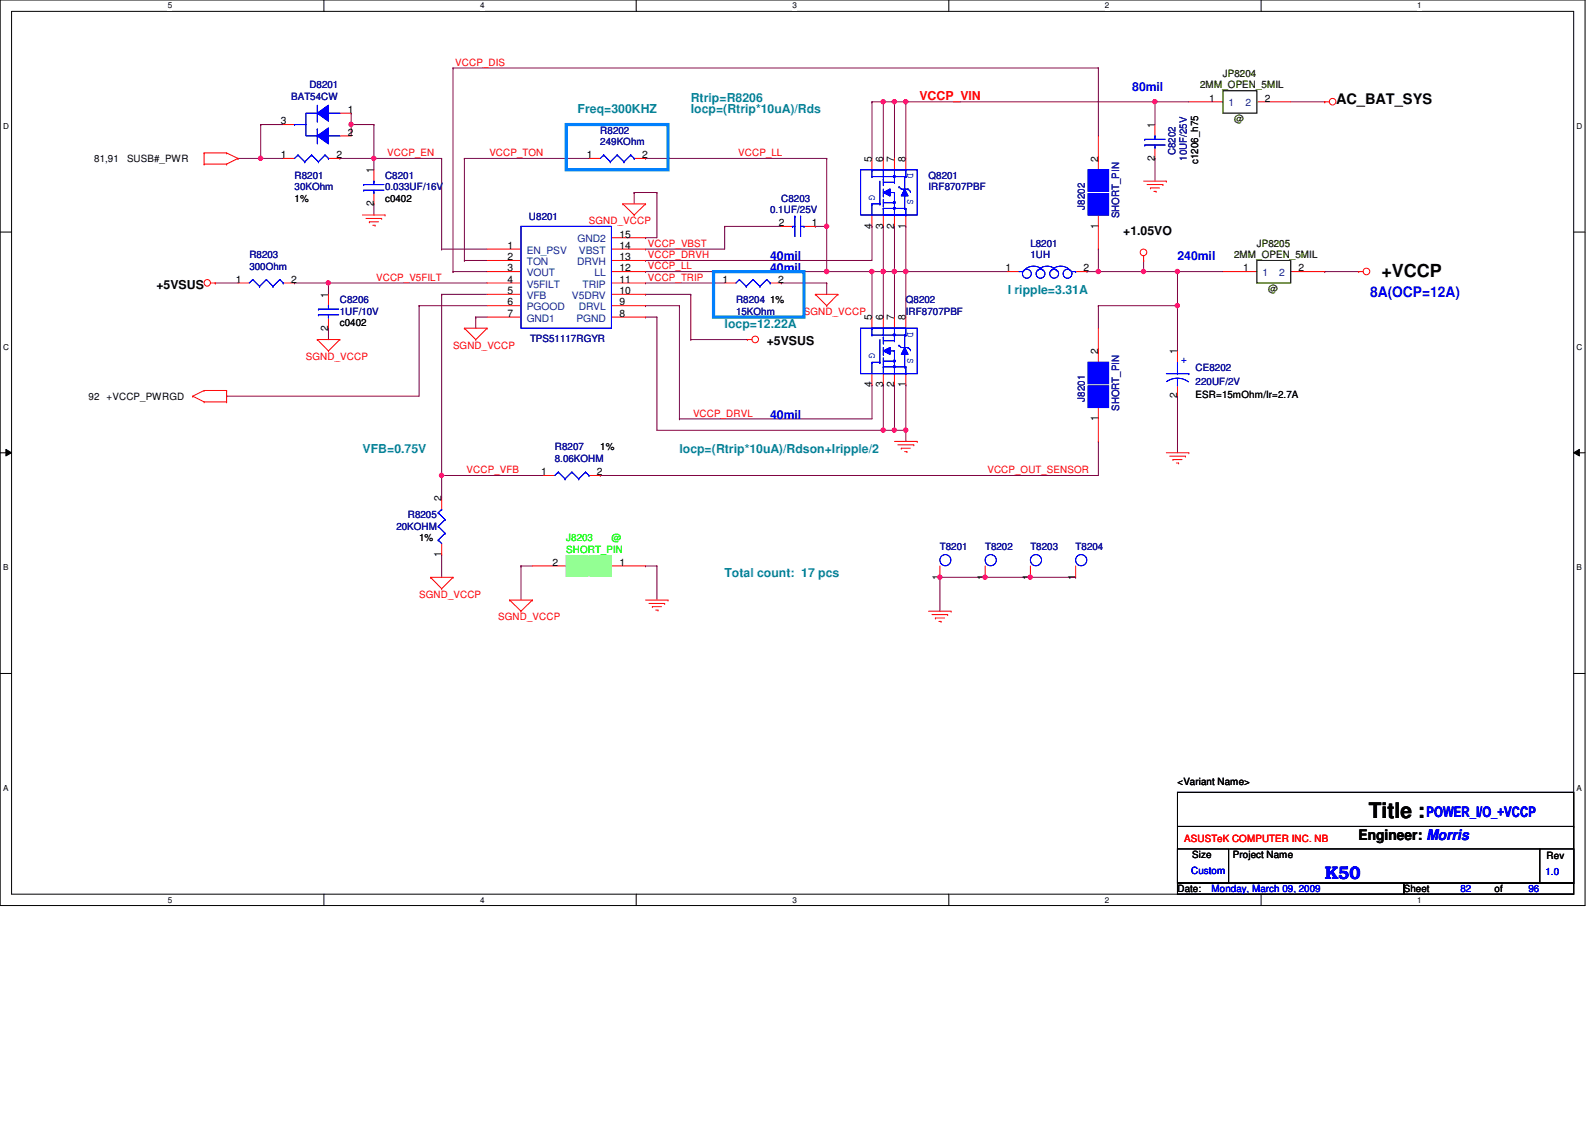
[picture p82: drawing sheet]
<svg xmlns="http://www.w3.org/2000/svg" width="297mm" height="210mm" viewBox="0 0 297 210" stroke-linecap="round" stroke-linejoin="round" font-family="sans-serif">
<defs><g id="words">
<text font-size="4" x="254.9" y="152.3">Title :</text>
<text font-size="3.3" x="257.3" y="51.6">+VCCP</text>
<text font-size="3.3" fill="#00f" x="246.7" y="163.8">K50</text>
<g font-size="2.7">
<text x="248.8" y="19.4">AC_BAT_SYS</text>
<text x="253" y="156.5">Engineer: Morris</text>
</g>
<g font-size="2.7" fill="#00f">
<text x="255.1" y="55.2">8A(OCP=12A)</text>
<text x="265.7" y="152.2">POWER_I/O_+VCCP</text>
</g>
<g font-size="2.3" fill="#00f">
<text x="210.9" y="16.9">80mil</text>
<text x="143.4" y="50.6">40mil</text>
<text x="143.4" y="48.5">40mil</text>
<text x="219.3" y="48.5">240mil</text>
<text x="143.4" y="78">40mil</text>
</g>
<g font-size="2.3" fill="#0080c0">
<text x="107.6" y="21.1">Freq=300KHZ</text>
<text x="128.6" y="19">Rtrip=R8206</text>
<text x="128.6" y="21.1">Iocp=(Rtrip*10uA)/Rds</text>
<text x="187.7" y="54.8">I ripple=3.31A</text>
<text x="135" y="61.2">Iocp=12.22A</text>
<text x="67.5" y="84.3">VFB=0.75V</text>
<text x="126.5" y="84.3">Iocp=(Rtrip*10uA)/Rdson+Iripple/2</text>
<text x="135" y="107.5">Total count: 17 pcs</text>
</g>
<text font-size="2.3" fill="#f00" x="171.2" y="18.5">VCCP_VIN</text>
<g font-size="2.3">
<text x="209.2" y="43.9">+1.05VO</text>
<text x="29.1" y="53.8">+5VSUS</text>
<text x="142.8" y="64.3">+5VSUS</text>
</g>
<g font-size="1.9" fill="#000080">
<text x="57.6" y="16.5">D8201</text>
<text x="54.2" y="18.6">BAT54CW</text>
<text x="111.8" y="24.9">R8202</text>
<text x="111.8" y="27">249KOhm</text>
<text x="218.9" y="28.9" transform="rotate(-90 218.9 28.9)">C8202</text>
<text x="221" y="29.9" transform="rotate(-90 221 29.9)">10UF/25V</text>
<text x="54.9" y="33.3">R8201</text>
<text x="54.9" y="35.4">30KOhm</text>
<text x="71.7" y="33.3">C8201</text>
<text x="71.7" y="35.4">0.033UF/16V</text>
<text x="172.9" y="33.3">Q8201</text>
<text x="172.9" y="35.4">IRF8707PBF</text>
<text x="98.5" y="40.9">U8201</text>
<text x="143.4" y="39.7">0.1UF/25V</text>
<text x="145.5" y="37.5">C8203</text>
<text x="202.1" y="39" transform="rotate(-90 202.1 39)">J8202</text>
<text x="208.4" y="40.7" transform="rotate(-90 208.4 40.7)">SHORT_PIN</text>
<text x="191.9" y="46">L8201</text>
<text x="46.4" y="48.1">R8203</text>
<text x="46.4" y="50.2">300Ohm</text>
<text x="191.9" y="48.1">1UH</text>
<text x="63.3" y="56.5">C8206</text>
<text x="63.3" y="58.6">1UF/10V</text>
<text x="137.1" y="56.5">R8204</text>
<text x="137.1" y="58.6">15KOhm</text>
<text x="168.7" y="56.5">Q8202</text>
<text x="168.7" y="58.6">IRF8707PBF</text>
<text x="98.7" y="63.7">TPS51117RGYR</text>
<text x="222.7" y="69.2">CE8202</text>
<text x="222.7" y="71.7">220UF/2V</text>
<text x="202.1" y="74.8" transform="rotate(-90 202.1 74.8)">J8201</text>
<text x="208.4" y="76.5" transform="rotate(-90 208.4 76.5)">SHORT_PIN</text>
<text x="103.3" y="83.9">R8207</text>
<text x="103.3" y="86">8.06KOHM</text>
<text x="73.8" y="98.7">20KOHM</text>
<text x="75.9" y="96.6">R8205</text>
<text x="175" y="102.5">T8201</text>
<text x="183.5" y="102.5">T8202</text>
<text x="191.9" y="102.5">T8203</text>
<text x="200.3" y="102.5">T8204</text>
</g>
<g font-size="1.9" fill="#f00">
<text x="84.8" y="12.2">VCCP_DIS</text>
<text x="72.1" y="29.1">VCCP_EN</text>
<text x="91.1" y="29.1">VCCP_TON</text>
<text x="137.5" y="29.1">VCCP_LL</text>
<text x="109.7" y="41.7">SGND_VCCP</text>
<text x="120.6" y="46">VCCP_VBST</text>
<text x="70.1" y="52.3">VCCP_V5FILT</text>
<text x="120.6" y="50.2">VCCP_LL</text>
<text x="120.6" y="48.1">VCCP_DRVH</text>
<text x="120.6" y="52.3">VCCP_TRIP</text>
<text x="149.7" y="58.6">SGND_VCCP</text>
<text x="84.4" y="64.9">SGND_VCCP</text>
<text x="57" y="67.1">SGND_VCCP</text>
<text x="129.1" y="77.6">VCCP_DRVL</text>
<text x="86.9" y="88.1">VCCP_VFB</text>
<text x="183.9" y="88.1">VCCP_OUT_SENSOR</text>
<text x="78.1" y="111.3">SGND_VCCP</text>
<text x="92.8" y="115.5">SGND_VCCP</text>
<text x="220.6" y="156.8">ASUSTeK COMPUTER INC. NB</text>
</g>
<g font-size="1.9" fill="#008000">
<text x="223.5" y="16.5">2MM_OPEN_5MIL</text>
<text x="227.7" y="14.4">JP8204</text>
<text x="229.8" y="22.8">@</text>
<text x="234.1" y="46">JP8205</text>
<text x="229.8" y="48.1">2MM_OPEN_5MIL</text>
<text x="236.2" y="54.4">@</text>
</g>
<g font-size="1.9">
<text x="52.3" y="23.2">3</text>
<text x="64.8" y="21">1</text>
<text x="215" y="23.8" transform="rotate(-90 215 23.8)">1</text>
<text x="225.2" y="18.9">1</text>
<text x="235.5" y="18.9">2</text>
<text x="52.3" y="29.5">1</text>
<text x="62.6" y="29.5">2</text>
<text x="64.8" y="25.3">2</text>
<text x="109.3" y="29.5">1</text>
<text x="119.6" y="29.5">2</text>
<text x="215" y="30" transform="rotate(-90 215 30)">2</text>
<text x="17.6" y="30.2">81,91</text>
<text x="23.7" y="30.2">SUSB#_PWR</text>
<text x="69.6" y="32.3" transform="rotate(-90 69.6 32.3)">1</text>
<text x="162.3" y="30.1" transform="rotate(-90 162.3 30.1)">5</text>
<text x="164.5" y="30.1" transform="rotate(-90 164.5 30.1)">6</text>
<text x="166.5" y="30.1" transform="rotate(-90 166.5 30.1)">7</text>
<text x="168.7" y="30.1" transform="rotate(-90 168.7 30.1)">8</text>
<text x="204.5" y="30.1" transform="rotate(-90 204.5 30.1)">2</text>
<text x="223.1" y="30.6" transform="rotate(-90 223.1 30.6)">c1206_h75</text>
<text x="54.9" y="37.5">1%</text>
<text x="69.6" y="38.4" transform="rotate(-90 69.6 38.4)">2</text>
<text x="71.7" y="37.5">c0402</text>
<text x="94.5" y="46.4">1</text>
<text x="115.4" y="46.4">14</text>
<text x="115.4" y="44.2">15</text>
<text x="145.1" y="42.1">2</text>
<text x="151.2" y="42.1">1</text>
<text x="162.3" y="42.6" transform="rotate(-90 162.3 42.6)">4</text>
<text x="164.5" y="42.6" transform="rotate(-90 164.5 42.6)">3</text>
<text x="166.5" y="42.6" transform="rotate(-90 166.5 42.6)">2</text>
<text x="168.7" y="42.6" transform="rotate(-90 168.7 42.6)">1</text>
<text x="204.5" y="42.6" transform="rotate(-90 204.5 42.6)">1</text>
<text x="43.9" y="52.7">1</text>
<text x="54.2" y="52.7">2</text>
<text x="94.5" y="48.5">2</text>
<text x="94.5" y="50.5">3</text>
<text x="94.5" y="52.7">4</text>
<text x="115.4" y="52.7">11</text>
<text x="115.4" y="50.5">12</text>
<text x="115.4" y="48.5">13</text>
<text x="134.5" y="52.7">1</text>
<text x="144.9" y="52.7">2</text>
<text x="187.2" y="50.5">1</text>
<text x="201.8" y="50.5">2</text>
<text x="231.5" y="50.5">1</text>
<text x="241.8" y="50.5">2</text>
<text x="61.1" y="55.5" transform="rotate(-90 61.1 55.5)">1</text>
<text x="94.5" y="54.8">5</text>
<text x="94.5" y="56.9">6</text>
<text x="94.5" y="59">7</text>
<text x="115.4" y="59">8</text>
<text x="115.4" y="56.9">9</text>
<text x="115.4" y="54.8">10</text>
<text x="143.4" y="56.5">1%</text>
<text x="162.3" y="59.6" transform="rotate(-90 162.3 59.6)">5</text>
<text x="164.5" y="59.6" transform="rotate(-90 164.5 59.6)">6</text>
<text x="166.5" y="59.6" transform="rotate(-90 166.5 59.6)">7</text>
<text x="168.7" y="59.6" transform="rotate(-90 168.7 59.6)">8</text>
<text x="61.1" y="61.6" transform="rotate(-90 61.1 61.6)">2</text>
<text x="63.3" y="60.7">c0402</text>
<text x="204.5" y="66" transform="rotate(-90 204.5 66)">2</text>
<text x="219.2" y="66" transform="rotate(-90 219.2 66)">1</text>
<text x="16.5" y="74.4">92</text>
<text x="19.9" y="74.4">+VCCP_PWRGD</text>
<text x="162.3" y="72.1" transform="rotate(-90 162.3 72.1)">4</text>
<text x="164.5" y="72.1" transform="rotate(-90 164.5 72.1)">3</text>
<text x="166.5" y="72.1" transform="rotate(-90 166.5 72.1)">2</text>
<text x="168.7" y="72.1" transform="rotate(-90 168.7 72.1)">1</text>
<text x="219.2" y="74.2" transform="rotate(-90 219.2 74.2)">2</text>
<text x="222.7" y="74.2">ESR=15mOhm/Ir=2.7A</text>
<text x="111.8" y="83.9">1%</text>
<text x="204.5" y="78.4" transform="rotate(-90 204.5 78.4)">1</text>
<text x="100.8" y="88.5">1</text>
<text x="111.2" y="88.5">2</text>
<text x="82.2" y="93.4" transform="rotate(-90 82.2 93.4)">2</text>
<text x="78.1" y="100.8">1%</text>
<text x="82.2" y="103.8" transform="rotate(-90 82.2 103.8)">1</text>
<text x="102.9" y="105.4">2</text>
<text x="115.4" y="105.4">1</text>
<text x="175" y="107.9" transform="rotate(-90 175 107.9)">1</text>
<text x="183.4" y="107.9" transform="rotate(-90 183.4 107.9)">1</text>
<text x="191.9" y="107.9" transform="rotate(-90 191.9 107.9)">1</text>
<text x="200.3" y="107.9" transform="rotate(-90 200.3 107.9)">1</text>
<text x="219.3" y="146.1">&lt;Variant Name&gt;</text>
<text x="222" y="159.8">Size</text>
<text x="229.6" y="159.8">Project Name</text>
<text x="288" y="160">Rev</text>
<text x="219.3" y="166.2">Date:</text>
<text x="261.4" y="166.2">Sheet</text>
<text x="278.3" y="166.2">of</text>
</g>
<g font-size="1.9" fill="#004080">
<text x="228.8" y="19.8">1</text>
<text x="231.9" y="19.8">2</text>
<text x="98.1" y="47.2">EN_PSV</text>
<text x="107.6" y="45.1">GND2</text>
<text x="107.8" y="47.2">VBST</text>
<text x="98.1" y="49.4">TON</text>
<text x="98.1" y="51.4">VOUT</text>
<text x="98.1" y="53.6">V5FILT</text>
<text x="107.5" y="49.4">DRVH</text>
<text x="108.5" y="53.6">TRIP</text>
<text x="110.7" y="51.4">LL</text>
<text x="235.1" y="51.4">1</text>
<text x="238.2" y="51.4">2</text>
<text x="98.1" y="55.7">VFB</text>
<text x="98.1" y="57.8">PGOOD</text>
<text x="98.1" y="59.9">GND1</text>
<text x="106.5" y="55.7">V5DRV</text>
<text x="107.4" y="59.9">PGND</text>
<text x="107.8" y="57.8">DRVL</text>
</g>
<g font-size="1.9" fill="#00f">
<text x="169" y="32.3" transform="rotate(90 169 32.3)">D</text>
<text x="161.8" y="36.3" transform="rotate(90 161.8 36.3)">G</text>
<text x="169" y="37.1" transform="rotate(90 169 37.1)">S</text>
<text x="161.8" y="65.8" transform="rotate(90 161.8 65.8)">G</text>
<text x="169" y="61.8" transform="rotate(90 169 61.8)">D</text>
<text x="169" y="66.6" transform="rotate(90 169 66.6)">S</text>
<text x="219.9" y="67.5">+</text>
<text x="221.8" y="162.8">Custom</text>
<text x="225.6" y="166.2">Monday, March 09, 2009</text>
<text x="272" y="166.2">82</text>
<text x="284.6" y="166.2">96</text>
<text x="287.8" y="163">1.0</text>
</g>
<g font-size="1.9" fill="#0f0">
<text x="105.4" y="100.8">J8203</text>
<text x="113.9" y="100.8">@</text>
<text x="105.4" y="102.9">SHORT_PIN</text>
</g>
<g font-size="1.5">
<text x="31.2" y="1.6">5</text>
<text x="89.4" y="1.6">4</text>
<text x="147.6" y="1.6">3</text>
<text x="205.8" y="1.6">2</text>
<text x="263.9" y="1.6">1</text>
<text x=".6" y="24">D</text>
<text x="293.6" y="24">D</text>
<text x=".6" y="65.1">C</text>
<text x="293.6" y="65.1">C</text>
<text x=".6" y="106.2">B</text>
<text x="293.6" y="106.2">B</text>
<text x=".6" y="147.3">A</text>
<text x="293.6" y="147.3">A</text>
<text x="31.2" y="168.1">5</text>
<text x="89.4" y="168.1">4</text>
<text x="147.6" y="168.1">3</text>
<text x="205.8" y="168.1">2</text>
<text x="263.9" y="168.1">1</text>
</g>
</g></defs>
<path d="M0 0h295.2v168.7h-295.2zM2.2 2.1h290.9v164.4h-290.9z" fill="none" stroke="#000" stroke-width=".19"/>
<g fill="#fff">
<path d="M31.2 .2h.8v1.7h-.8z"/>
<path d="M31.2 166.8h.8v1.6h-.8z"/>
</g>
<path d="M60.3 0v2.1M60.3 166.5v2.2" fill="none" stroke="#000" stroke-width=".19"/>
<g fill="#fff">
<path d="M89.4 .2h.8v1.7h-.8z"/>
<path d="M89.4 166.8h.8v1.6h-.8z"/>
</g>
<path d="M118.5 0v2.1M118.5 166.5v2.2" fill="none" stroke="#000" stroke-width=".19"/>
<g fill="#fff">
<path d="M147.6 .2h.8v1.7h-.8z"/>
<path d="M147.6 166.8h.8v1.6h-.8z"/>
</g>
<path d="M176.7 0v2.1M176.7 166.5v2.2" fill="none" stroke="#000" stroke-width=".19"/>
<g fill="#fff">
<path d="M205.8 .2h.8v1.7h-.8z"/>
<path d="M205.8 166.8h.8v1.6h-.8z"/>
</g>
<path d="M234.9 0v2.1M234.9 166.5v2.2" fill="none" stroke="#000" stroke-width=".19"/>
<g fill="#fff">
<path d="M263.9 .2h.8v1.7h-.8z"/>
<path d="M263.9 166.8h.8v1.6h-.8z"/>
<path d="M.6 22.6h1v1.7h-1z"/>
<path d="M293.6 22.6h1.1v1.7h-1.1z"/>
<path d="M.6 63.8h1v1.6h-1z"/>
<path d="M293.6 63.8h1.1v1.6h-1.1z"/>
</g>
<path d="M0 43.2h2.2M293.1 43.2h2.1" fill="none" stroke="#000" stroke-width=".19"/>
<g fill="#fff">
<path d="M.6 104.9h1v1.7h-1z"/>
<path d="M293.6 104.9h1v1.7h-1z"/>
</g>
<path d="M0 84.3h2.2M1.1 83.7l1.1 .6-1.1 .6zM293.1 84.3l1-.6v1.2zM293.1 84.3h2.1" fill="none" stroke="#000" stroke-width=".19"/>
<path d="M1.1 83.7l1.1 .6-1.1 .6zM293.1 84.3l1-.6v1.2z" fill="#000"/>
<g fill="#fff">
<path d="M.6 146h1v1.7h-1z"/>
<path d="M293.6 146h1v1.7h-1z"/>
</g>
<path d="M0 125.4h2.2M293.1 125.4h2.1" fill="none" stroke="#000" stroke-width=".19"/>
<g fill="none" stroke="#800040" stroke-width=".19">
<path d="M40.1 52.7h.1M40.1 52.7h4.2M120.2 54.8h.1M120.2 46.4h.1M120.2 50.6h.1M120.2 54.8h8.4M120.2 46.4h14.8M128.6 54.8h.1M128.6 54.8v8.4M135 42.2h.1M135 42.2h10.5M145.5 52.7h.1"/>
<path d="M145.5 52.7h8.5M151.8 42.2h.1M151.8 42.2h2.2M154 52.7h.1M154 42.2h.1M154 42.2v8.4h-33.8M154 52.7v2.1"/>
</g>
<circle cx="153.9" cy="50.6" r=".4" fill="#f0f"/>
<circle cx="153.9" cy="50.6" r=".4" fill="none" stroke="#f0f" stroke-width=".19"/>
<path d="M219.3 50.6h.1M219.3 50.6h8.4" fill="none" stroke="#800040" stroke-width=".19"/>
<circle cx="219.3" cy="50.6" r=".4" fill="#f0f"/>
<circle cx="219.3" cy="50.6" r=".4" fill="none" stroke="#f0f" stroke-width=".19"/>
<path d="M48.6 29.5h.1M48.6 23.2h.1M48.6 29.5h4.1M48.6 23.2v6.3M63.3 29.5h.1M63.3 29.5h6.3M69.6 38h.1M69.6 38v2M88.6 59.1h.1M88.6 59.1h2.1" fill="none" stroke="#800040" stroke-width=".19"/>
<circle cx="48.5" cy="29.5" r=".4" fill="#f0f"/>
<circle cx="48.5" cy="29.5" r=".4" fill="none" stroke="#f0f" stroke-width=".19"/>
<path d="M44.3 29.5h.1M44.3 29.5h4.3M69.6 29.5h.1M69.6 29.5v2.1" fill="none" stroke="#800040" stroke-width=".19"/>
<circle cx="69.6" cy="29.5" r=".4" fill="#f0f"/>
<circle cx="69.6" cy="29.5" r=".4" fill="none" stroke="#f0f" stroke-width=".19"/>
<path d="M48.6 23.2h.1M48.6 23.2h4.1M69.6 29.5h.1M69.6 29.5h12.6M82.2 29.5h.1M82.2 29.5v16.9M154 29.5h.1M154 29.5v12.7M82.2 46.4h.1M82.2 46.4h8.5" fill="none" stroke="#800040" stroke-width=".19"/>
<circle cx="153.9" cy="42.1" r=".4" fill="#f0f"/>
<circle cx="153.9" cy="42.1" r=".4" fill="none" stroke="#f0f" stroke-width=".19"/>
<path d="M118.1 35.9h.1M118.1 35.9v2.1M118.1 35.9h4.2M164.5 42.2h.1M164.5 42.2v8.4" fill="none" stroke="#800040" stroke-width=".19"/>
<circle cx="164.5" cy="50.6" r=".4" fill="#f0f"/>
<circle cx="164.5" cy="50.6" r=".4" fill="none" stroke="#f0f" stroke-width=".19"/>
<path d="M204.6 50.6h.1M213 48.5h.1M213 48.5v2.1h-8.4" fill="none" stroke="#800040" stroke-width=".19"/>
<circle cx="204.5" cy="50.6" r=".4" fill="#f0f"/>
<circle cx="204.5" cy="50.6" r=".4" fill="none" stroke="#f0f" stroke-width=".19"/>
<path d="M120.2 48.5h.1M120.2 48.5h42.2M166.6 42.2h.1M166.6 42.2v8.4M246.7 50.6h.1M246.7 50.6h6.3M111.8 88.6h.1M111.8 88.6h92.8" fill="none" stroke="#800040" stroke-width=".19"/>
<circle cx="166.6" cy="50.6" r=".4" fill="#f0f"/>
<circle cx="166.6" cy="50.6" r=".4" fill="none" stroke="#f0f" stroke-width=".19"/>
<path d="M168.7 42.2h.1M168.7 42.2v8.4" fill="none" stroke="#800040" stroke-width=".19"/>
<circle cx="168.7" cy="50.6" r=".4" fill="#f0f"/>
<circle cx="168.7" cy="50.6" r=".4" fill="none" stroke="#f0f" stroke-width=".19"/>
<path d="M219.3 56.9h.1M219.3 56.9v8.5" fill="none" stroke="#800040" stroke-width=".19"/>
<circle cx="219.3" cy="56.9" r=".4" fill="#f0f"/>
<circle cx="219.3" cy="56.9" r=".4" fill="none" stroke="#f0f" stroke-width=".19"/>
<path d="M215.1 19h.1M215.1 19v4.2M122.3 35.9h.1M122.3 35.9v8.4M219.3 73.8h.1M219.3 73.8v10.5M168.7 80.1h.1M168.7 80.1v2.1" fill="none" stroke="#800040" stroke-width=".19"/>
<circle cx="215.1" cy="18.9" r=".4" fill="#f0f"/>
<circle cx="215.1" cy="18.9" r=".4" fill="none" stroke="#f0f" stroke-width=".19"/>
<g fill="none" stroke="#800040" stroke-width=".19">
<path d="M168.7 19h.1M168.7 19h46.4M69.6 23.2h.1M69.6 23.2v6.3M86.5 29.5h.1M86.5 29.5v19M86.5 29.5h23.2M120.2 29.5h.1M120.2 29.5h33.8M82.2 54.8h.1M82.2 54.8h8.5M82.2 54.8v33.8"/>
<path d="M84.4 50.6h.1M84.4 50.6h6.3M86.5 48.5h.1M86.5 48.5h4.2M120.2 44.3h.1M120.2 59.1h.1M120.2 52.7h.1M120.2 44.3h2.1M120.2 59.1h2.1M120.2 52.7h14.8M135 42.2h.1M135 42.2v4.2"/>
<path d="M128.6 63.2h.1M128.6 63.2h10.6M82.2 88.6h.1M82.2 88.6h19.1"/>
</g>
<circle cx="82.2" cy="88.5" r=".4" fill="#f0f"/>
<circle cx="82.2" cy="88.5" r=".4" fill="none" stroke="#f0f" stroke-width=".19"/>
<g fill="none" stroke="#800040" stroke-width=".19">
<path d="M61.2 52.7h.1M61.2 52.7h29.5M88.6 59.1h.1M88.6 59.1v2M120.2 56.9h.1M120.2 56.9h6.3M122.3 59.1h.1M122.3 59.1v21M126.5 56.9h.1M126.5 56.9v21.1M204.6 56.9h.1M204.6 56.9v4.2"/>
<path d="M204.6 82.2h.1M204.6 82.2v6.4"/>
</g>
<circle cx="61.1" cy="52.7" r=".4" fill="#f0f"/>
<circle cx="61.1" cy="52.7" r=".4" fill="none" stroke="#f0f" stroke-width=".19"/>
<g fill="none" stroke="#800040" stroke-width=".19">
<path d="M215.1 29.5h.1M215.1 29.5v4.2M54.9 52.7h.1M54.9 52.7h6.3M61.2 52.7h.1M61.2 52.7v2.1M78.1 56.9h.1M78.1 56.9h12.6M78.1 56.9v16.9h-35.9M168.7 50.6h.1M168.7 50.6v8.5M42.2 73.8h.1"/>
<path d="M61.2 61.1h.1M61.2 61.1v2.1M82.2 88.6h.1M82.2 88.6v4.2M82.2 103.3h.1M82.2 103.3v4.2"/>
</g>
<circle cx="168.7" cy="50.6" r=".4" fill="#f0f"/>
<circle cx="168.7" cy="50.6" r=".4" fill="none" stroke="#f0f" stroke-width=".19"/>
<path d="M126.5 78h.1M126.5 78h35.9M164.5 71.7h.1M164.5 71.7v8.4M166.6 71.7h.1M166.6 71.7v8.4M168.7 71.7h.1M168.7 71.7v8.4h-2.1M166.6 80.1h.1" fill="none" stroke="#800040" stroke-width=".19"/>
<circle cx="168.7" cy="80.1" r=".4" fill="#f0f"/>
<circle cx="168.7" cy="80.1" r=".4" fill="none" stroke="#f0f" stroke-width=".19"/>
<circle cx="166.6" cy="80.1" r=".4" fill="#f0f"/>
<circle cx="166.6" cy="80.1" r=".4" fill="none" stroke="#f0f" stroke-width=".19"/>
<path d="M162.4 50.6h.1M162.4 50.6h2.1" fill="none" stroke="#800040" stroke-width=".19"/>
<circle cx="162.4" cy="50.6" r=".4" fill="#f0f"/>
<circle cx="162.4" cy="50.6" r=".4" fill="none" stroke="#f0f" stroke-width=".19"/>
<path d="M166.6 19h.1M166.6 19v10.5M97 105.4h.1M97 105.4h2.1M97 105.4v6.4M120.2 105.4h.1M120.2 105.4h2.1M122.3 105.4h.1M122.3 105.4v6.4" fill="none" stroke="#800040" stroke-width=".19"/>
<circle cx="166.6" cy="18.9" r=".4" fill="#f0f"/>
<circle cx="166.6" cy="18.9" r=".4" fill="none" stroke="#f0f" stroke-width=".19"/>
<g fill="none" stroke="#800040" stroke-width=".19">
<path d="M84.4 12.7h.1M84.4 12.7h120.2M84.4 12.7v37.9M204.6 12.7h.1M204.6 12.7v12.6M215.1 19h.1M215.1 19h6.3M240.4 19h6.3M246.7 19h.1M84.4 50.6h.1M204.6 46.4h.1M204.6 46.4v4.2"/>
<path d="M122.3 80.1h44.3M164.5 80.1h.1"/>
</g>
<circle cx="164.5" cy="80.1" r=".4" fill="#f0f"/>
<circle cx="164.5" cy="80.1" r=".4" fill="none" stroke="#f0f" stroke-width=".19"/>
<path d="M168.7 19h.1M168.7 19v10.5M162.4 42.2h.1M162.4 42.2v6.3" fill="none" stroke="#800040" stroke-width=".19"/>
<circle cx="168.7" cy="18.9" r=".4" fill="#f0f"/>
<circle cx="168.7" cy="18.9" r=".4" fill="none" stroke="#f0f" stroke-width=".19"/>
<path d="M162.4 19h.1M162.4 19h2.1M162.4 19v10.5M164.5 19h.1M164.5 19v10.5M166.6 19h.1M166.6 19h2.1" fill="none" stroke="#800040" stroke-width=".19"/>
<circle cx="164.5" cy="18.9" r=".4" fill="#f0f"/>
<circle cx="164.5" cy="18.9" r=".4" fill="none" stroke="#f0f" stroke-width=".19"/>
<path d="M164.5 19h.1M164.5 19h2.1M154 50.6h.1M154 50.6h8.4M162.4 50.6h.1M162.4 50.6v8.5M164.5 50.6h.1M164.5 50.6v8.5M166.6 50.6h.1M166.6 50.6v8.5M162.4 71.7h.1M162.4 71.7v6.3" fill="none" stroke="#800040" stroke-width=".19"/>
<circle cx="153.9" cy="50.6" r=".4" fill="#f0f"/>
<circle cx="153.9" cy="50.6" r=".4" fill="none" stroke="#f0f" stroke-width=".19"/>
<path d="M204.6 56.9h.1M213 50.6h.1M213 50.6h6.3M219.3 50.6h.1M219.3 50.6v6.3h-14.7" fill="none" stroke="#800040" stroke-width=".19"/>
<circle cx="213" cy="50.6" r=".4" fill="#f0f"/>
<circle cx="213" cy="50.6" r=".4" fill="none" stroke="#f0f" stroke-width=".19"/>
<path d="M164.5 50.6h2.1M166.6 50.6h.1M202.4 50.6h.1M202.4 50.6h2.2" fill="none" stroke="#800040" stroke-width=".19"/>
<circle cx="164.5" cy="50.6" r=".4" fill="#f0f"/>
<circle cx="164.5" cy="50.6" r=".4" fill="none" stroke="#f0f" stroke-width=".19"/>
<circle cx="166.6" cy="50.6" r=".4" fill="#f0f"/>
<circle cx="166.6" cy="50.6" r=".4" fill="none" stroke="#f0f" stroke-width=".19"/>
<path d="M65.4 23.2h.1M65.4 23.2v2.1M166.6 50.6h.1M166.6 50.6h21.1M168.7 50.6h.1" fill="none" stroke="#800040" stroke-width=".19"/>
<circle cx="65.4" cy="23.2" r=".4" fill="#f0f"/>
<circle cx="65.4" cy="23.2" r=".4" fill="none" stroke="#f0f" stroke-width=".19"/>
<path d="M65.4 23.2h.1M65.4 21.1h.1M65.4 23.2h4.2M65.4 21.1v2.1M175 107.5h.1M175 107.5v6.3" fill="none" stroke="#800040" stroke-width=".19"/>
<circle cx="175" cy="107.5" r=".4" fill="#f0f"/>
<circle cx="175" cy="107.5" r=".4" fill="none" stroke="#f0f" stroke-width=".19"/>
<path d="M175 107.5h16.9M183.5 107.5h.1M191.9 107.5h.1" fill="none" stroke="#800040" stroke-width=".19"/>
<circle cx="183.4" cy="107.5" r=".4" fill="#f0f"/>
<circle cx="183.4" cy="107.5" r=".4" fill="none" stroke="#f0f" stroke-width=".19"/>
<circle cx="191.9" cy="107.5" r=".4" fill="#f0f"/>
<circle cx="191.9" cy="107.5" r=".4" fill="none" stroke="#f0f" stroke-width=".19"/>
<path d="M191.9 107.5h8.4M200.3 107.5h.1" fill="none" stroke="#800040" stroke-width=".19"/>
<g fill="none" stroke="#f00" stroke-width=".19">
<path d="M246.7 19h.1M246.7 19h.9M38 28.5h.1M38 30.6h.1M38 28.5h4.2M38 28.5v2.1M38 30.6h4.2M42.2 28.5h.1M42.2 30.6h.1M42.2 28.5l2.1 1M44.3 29.5h.1M44.3 29.5l-2.1 1.1"/>
<path d="M52.7 23.2h2.2M63.3 21.1h2.1M63.3 25.3h2.1M116 38h.1M116 38h4.2M116 38l2.1 2M120.2 38h.1M120.2 38l-2.1 2M213 33.7h4.2M213.6 34.4h3M214.2 35h.1M214.2 35h1.7"/>
<path d="M214.9 35.6h.4M215.3 35.6h.1M216.6 34.4h.1M217.2 33.7h.1M39.2 52.7h.9M40.1 52.7h.1M67.5 40h4.2M68.2 40.7h2.9M68.8 41.3h.1M68.8 41.3h1.7M69.4 42h.4M69.8 42h.1"/>
<path d="M71.1 40.7h.1M71.7 40h.1M118.1 40h.1M151.8 54.8h.1M151.8 54.8h4.2M151.8 54.8l2.2 2.1M154 56.9h.1M156 54.8h.1M156 54.8l-2 2.1M213 48.5h.1M213 47.7v.8M253 50.6h.1"/>
<path d="M253 50.6h.9M35.9 73.8h.1M35.9 73.8l2.1 1M38 74.8h.1M38 72.7h.1M38 74.8h4.2M38 72.7h4.2M38 72.7l-2.1 1.1M42.2 74.8h.1M42.2 72.7h.1M42.2 72.7v2.1M59.1 63.2h.1"/>
<path d="M59.1 63.2h4.2M59.1 63.2l2.1 2.2M61.2 65.4h.1M63.3 63.2h.1M63.3 63.2l-2.1 2.2M86.5 61.1h.1M86.5 61.1h4.2M86.5 61.1l2.1 2.1M88.6 63.2h.1M90.7 61.1h.1M90.7 61.1l-2.1 2.1M139.2 63.2h.1"/>
<path d="M139.2 63.2h.8M166.6 82.2h4.2M167.2 82.8h3M167.8 83.5h.1M167.8 83.5h1.7M168.5 84.1h.4M168.9 84.1h.1M170.2 82.8h.1M170.8 82.2h.1M217.2 84.3h4.2M217.8 85h3M218.4 85.6h.1"/>
<path d="M218.4 85.6h1.7M219.1 86.2h.4M219.5 86.2h.1M220.8 85h.1M221.4 84.3h.1M80.2 107.5h.1M80.2 107.5h4.2M80.2 107.5l2 2.1M82.2 109.6h.1M84.4 107.5h.1M84.4 107.5l-2.2 2.1M94.9 111.8h.1"/>
<path d="M94.9 111.8h4.2M94.9 111.8l2.1 2M97 113.8h.1M99.1 111.8h.1M99.1 111.8l-2.1 2M120.2 111.8h4.2M120.9 112.4h2.9M121.5 113h.1M121.5 113h1.7M122.1 113.6h.5M122.6 113.6h.1M123.8 112.4h.1"/>
<path d="M124.4 111.8h.1M172.9 113.8h4.2M173.6 114.5h2.9M174.2 115.1h.1M174.2 115.1h1.7M174.8 115.7h.5M175.3 115.7h.1M176.5 114.5h.1M177.1 113.8h.1"/>
<circle cx="248.2" cy="18.9" r=".62"/>
<circle cx="38.6" cy="52.7" r=".6"/>
<circle cx="213" cy="47" r=".62"/>
<circle cx="254.5" cy="50.6" r=".62"/>
<circle cx="140.6" cy="63.2" r=".62"/>
</g>
<path d="M219.3 147.6h73.8v16.9h-73.8zM219.3 158.1h9.5v6.4h-9.5zM219.3 153.9h73.8M229 158.1h57.8M286.8 158.1h6.3v6.4h-6.3zM286.8 158.1h.1M293.1 153.9h.1M219.3 164.5h42.1v2h-42.1zM261.4 164.5h31.7v2h-31.7z" fill="none" stroke="#000" stroke-width=".19"/>
<path d="M105.4 23.2h19v8.4h-19zM132.9 50.6h16.8v8.5h-16.8z" fill="none" stroke="#0080ff" stroke-width=".59"/>
<path d="M59.1 24h.1M59.1 24v2.8M61.2 25.3h.1M61.2 25.3h2.1" fill="none" stroke="#00f" stroke-width=".19"/>
<path d="M59.1 25.3l2.1-1.5v3z" fill-rule="evenodd" fill="#00f"/>
<path d="M59.1 25.3l2.1-1.5v3z" fill="none" stroke="#00f" stroke-width=".19"/>
<path d="M59.1 21.1l2.1-1.5v3z" fill-rule="evenodd" fill="#00f"/>
<path d="M59.1 19.6v3M54.9 23.2h.1M54.9 23.2h2.1M59.1 21.1l2.1-1.5v3zM59.1 22.6h.1M59.1 21.1h-2.1v4.2h2.1M59.1 24h.1M59.1 24v2.8M61.2 21.1h.1M61.2 25.3h.1M61.2 21.1h2.1M61.2 25.3h2.1" fill="none" stroke="#00f" stroke-width=".19"/>
<path d="M59.1 25.3l2.1-1.5v3z" fill-rule="evenodd" fill="#00f"/>
<path d="M59.1 25.3l2.1-1.5v3z" fill="none" stroke="#00f" stroke-width=".19"/>
<path d="M59.1 21.1l2.1-1.5v3z" fill-rule="evenodd" fill="#00f"/>
<g fill="none" stroke="#00f" stroke-width=".19">
<path d="M59.1 19.6v3M54.9 23.2h.1M54.9 23.2h2.1M59.1 21.1l2.1-1.5v3zM59.1 22.6h.1M59.1 21.1h-2.1v4.2h2.1M61.2 21.1h.1M61.2 21.1h2.1M137.7 52.1h.1M137.7 52.1l1.3 1.2M137.7 52.1l-.6 .6M139 53.3h.1"/>
<path d="M140.2 52.1h.1M140.2 52.1l1.3 1.2M140.2 52.1l-1.2 1.2M141.5 53.3h.1M142.8 52.1h.1M142.8 52.1l.6 .6M142.8 52.1l-1.3 1.2M143.4 52.7h.1M189.8 50.6h.6M190.4 50.6h.1M193.2 50.5a2.26 2.26 0 0 1 3.6 0M194.3 50.4a2.34 2.34 0 0 0-3.6 .1"/>
<path d="M199.3 50.4a2.3 2.3 0 0 0-3.6 .1M199.5 50.6h.8M200.3 50.6h.1M162.4 67.5h.1M162.4 67.5h1.5M162.4 67.5v2.1M163.9 67.5h.1M164.5 62.8h.1M164.5 62.8v1.3M164.5 65.4h2.1M166.6 69.6h.1M166.6 65.4h.1"/>
<path d="M166.6 62.4h.1M166.6 67.3v2.3M166.6 62.4h1.9"/>
<circle cx="191.2" cy="51" r=".83"/>
<circle cx="193.8" cy="51" r=".83"/>
<circle cx="196.3" cy="51" r=".83"/>
<circle cx="198.8" cy="51" r=".83"/>
<circle cx="192.9" cy="104.3" r="1.04"/>
</g>
<g fill="none" stroke="#f00" stroke-width=".19">
<path d="M135 52.7h2.1M143.4 52.7h2.1M162.4 59.1v2M164.5 59.1v2M166.6 59.1v2M168.7 59.1v2M187.7 50.6h2.1M200.3 50.6h2.1M162.4 69.6v2.1M164.5 69.6v2.1M166.6 69.6v2.1M168.7 69.6v2.1"/>
<path d="M191.9 105.4v2.1"/>
</g>
<path d="M164.5 65.4l1.2-.7v1.3z" fill-rule="evenodd" fill="#00f"/>
<g fill="none" stroke="#00f" stroke-width=".19">
<path d="M162.4 61.1h6.3M163.9 67.5h.1M163.9 63.2v4.3M164.5 65.4l1.2-.7v1.3zM164.5 67.9h.1M164.5 66h.1M164.5 64.7v1.3M164.5 66.6v1.3M164.5 67.3h2.1M164.5 69.6h4.2M165.7 64.7h.1M165.7 64.7v1.3"/>
<path d="M166.6 61.1h.1M166.6 67.3h.1M166.6 61.1v2.4M166.6 68.3h1.9M167.8 64.7h1.3M168.5 62.4h.1M168.5 68.3h.1M168.5 62.4v5.9M168.7 61.1h.1M168.7 69.6h.1M169.1 64.7h.1"/>
</g>
<path d="M168.5 64.7l.6 1.3h-1.3z" fill-rule="evenodd" fill="#00f"/>
<path d="M164.5 63.5h2.1M166.6 65.4h.1M166.6 63.5h.1M166.6 65.4v1.9M168.5 64.7l.6 1.3h-1.3z" fill="none" stroke="#00f" stroke-width=".19"/>
<path d="M166.4 68.2h.3v.2h-.3z" fill-rule="evenodd" fill="#00f"/>
<path d="M166.4 68.2h.3v.2h-.3z" fill="none" stroke="#00f" stroke-width=".19"/>
<path d="M166.4 62.2h.3v.3h-.3z" fill-rule="evenodd" fill="#00f"/>
<g fill="none" stroke="#00f" stroke-width=".19">
<path d="M160.3 61.1h10.5v8.5h-10.5zM162.4 62.4h.1M162.4 61.1h.1M162.4 62.4h4.2M162.4 61.1v1.3M164.5 68.3h.1M164.5 62.4h.1M164.5 68.3h2.1M164.5 61.1v1.3M164.5 68.3v1.3M166.4 62.2h.3v.3h-.3zM168.5 68.3h.1"/>
<path d="M168.5 68.3h.2M168.5 62.4h.2M168.7 68.3h.1M168.7 62.4h.1M168.7 61.1v1.3M168.7 68.3v1.3"/>
</g>
<path d="M166.4 67.1h.3v.3h-.3z" fill-rule="evenodd" fill="#00f"/>
<g fill="none" stroke="#00f" stroke-width=".19">
<path d="M162.4 67.5h.1M162.4 67.5h1.5M162.4 67.5v2.1M163.9 67.5h.1M164.5 62.8h.1M164.5 62.8v1.3M164.5 65.4h2.1M166.4 67.1h.3v.3h-.3zM166.6 69.6h.1M166.6 65.4h.1M166.6 62.4h.1M166.6 67.3v2.3"/>
<path d="M166.6 62.4h1.9M167.4 64.3h.1M167.4 64.3l.4 .4M169.1 64.7l.4 .5M169.5 65.2h.1"/>
</g>
<path d="M164.5 65.4l1.2-.7v1.3z" fill-rule="evenodd" fill="#00f"/>
<g fill="none" stroke="#00f" stroke-width=".19">
<path d="M162.4 61.1h6.3M163.9 67.5h.1M163.9 63.2v4.3M164.5 65.4l1.2-.7v1.3zM164.5 67.9h.1M164.5 66h.1M164.5 64.7v1.3M164.5 66.6v1.3M164.5 67.3h2.1M164.5 69.6h4.2M165.7 64.7h.1M165.7 64.7v1.3"/>
<path d="M166.6 61.1h.1M166.6 67.3h.1M166.6 61.1v2.4M166.6 68.3h1.9M167.8 64.7h1.3M168.5 62.4h.1M168.5 68.3h.1M168.5 62.4v5.9M168.7 61.1h.1M168.7 69.6h.1M169.1 64.7h.1"/>
</g>
<path d="M168.5 64.7l.6 1.3h-1.3z" fill-rule="evenodd" fill="#00f"/>
<path d="M164.5 63.5h2.1M166.6 65.4h.1M166.6 63.5h.1M166.6 65.4v1.9M168.5 64.7l.6 1.3h-1.3z" fill="none" stroke="#00f" stroke-width=".19"/>
<path d="M166.4 68.2h.3v.2h-.3z" fill-rule="evenodd" fill="#00f"/>
<path d="M166.4 68.2h.3v.2h-.3z" fill="none" stroke="#00f" stroke-width=".19"/>
<path d="M166.4 62.2h.3v.3h-.3z" fill-rule="evenodd" fill="#00f"/>
<g fill="none" stroke="#00f" stroke-width=".19">
<path d="M160.3 61.1h10.5v8.5h-10.5zM162.4 62.4h.1M162.4 61.1h.1M162.4 62.4h4.2M162.4 61.1v1.3M164.5 68.3h.1M164.5 62.4h.1M164.5 68.3h2.1M164.5 61.1v1.3M164.5 68.3v1.3M166.4 62.2h.3v.3h-.3zM168.5 68.3h.1"/>
<path d="M168.5 68.3h.2M168.5 62.4h.2M168.7 68.3h.1M168.7 62.4h.1M168.7 61.1v1.3M168.7 68.3v1.3"/>
</g>
<path d="M166.4 67.1h.3v.3h-.3z" fill-rule="evenodd" fill="#00f"/>
<g fill="none" stroke="#00f" stroke-width=".19">
<path d="M166.4 67.1h.3v.3h-.3zM167.4 64.3h.1M167.4 64.3l.4 .4M169.1 64.7l.4 .5M169.5 65.2h.1M104 87.9h.1M104 87.9l1.2 1.3M104 87.9l-.7 .7M105.2 89.2h.1M106.5 87.9h.1M106.5 87.9l1.3 1.3M106.5 87.9l-1.3 1.3"/>
<path d="M107.8 89.2h.1M109 87.9h.1M109 87.9l.7 .7M109 87.9l-1.2 1.3M109.7 88.6h.1"/>
</g>
<path d="M204.6 61.1v6.4M204.6 75.9v6.3M101.3 88.6h2M109.7 88.6h2.1" fill="none" stroke="#f00" stroke-width=".19"/>
<path d="M202.6 71.9h3.9v4h-3.9z" fill-rule="evenodd" fill="#00f"/>
<path d="M202.6 71.9h3.9v4h-3.9z" fill="none" stroke="#00f" stroke-width=".19"/>
<path d="M202.6 67.5h3.9v4h-3.9z" fill-rule="evenodd" fill="#00f"/>
<path d="M202.6 67.5h3.9v4h-3.9z" fill="none" stroke="#00f" stroke-width=".19"/>
<path d="M202.6 71.9h3.9v4h-3.9z" fill-rule="evenodd" fill="#00f"/>
<path d="M202.6 71.9h3.9v4h-3.9z" fill="none" stroke="#00f" stroke-width=".19"/>
<path d="M202.6 67.5h3.9v4h-3.9z" fill-rule="evenodd" fill="#00f"/>
<g fill="none" stroke="#00f" stroke-width=".19">
<path d="M67.7 34.4h.1M67.7 35.4h.1M67.7 34.4h3.8M67.7 35.4h3.8M69.6 33.7h.1M69.6 35.9h.1M69.6 33.7v.7M69.6 35.4v.5M112.4 28.9h.1M112.4 28.9l1.3 1.2M112.4 28.9l-.6 .6M113.7 30.1h.1"/>
<path d="M114.9 28.9h.1M114.9 28.9l1.3 1.2M114.9 28.9l-1.2 1.2M116.2 30.1h.1M117.5 28.9h.1M117.5 28.9l.6 .6M117.5 28.9l-1.3 1.2M118.1 29.5h.1M162.4 38h.1M162.4 38h1.5M162.4 38v2M163.9 38h.1"/>
<path d="M164.5 33.3h.1M164.5 33.3v1.3M164.5 35.9h2.1M166.6 35.9h.1M166.6 32.9h.1M166.6 37.8v2.2M166.6 32.9h1.9M97 42.2h16.9v18.9h-16.9zM166.6 40h.1M202.6 67.5h3.9v4h-3.9z"/>
<circle cx="201.3" cy="104.3" r="1.04"/>
</g>
<g fill="none" stroke="#f00" stroke-width=".19">
<path d="M69.6 31.6v2.1M69.6 35.9v2.1M109.7 29.5h2.1M118.1 29.5h2.1M162.4 29.5v2.1M164.5 29.5v2.1M166.6 29.5v2.1M168.7 29.5v2.1M90.7 46.4h6.3M90.7 48.5h6.3M90.7 50.6h6.3M90.7 52.7h6.3"/>
<path d="M90.7 54.8h6.3M90.7 56.9h6.3M90.7 59.1h6.3M113.9 46.4h6.3M113.9 48.5h6.3M113.9 50.6h6.3M113.9 52.7h6.3M113.9 54.8h6.3M113.9 56.9h6.3M113.9 59.1h6.3M113.9 44.3h6.3M162.4 40v2.2"/>
<path d="M164.5 40v2.2M166.6 40v2.2M168.7 40v2.2M200.3 105.4v2.1"/>
</g>
<path d="M164.5 35.9l1.2-.7v1.3z" fill-rule="evenodd" fill="#00f"/>
<g fill="none" stroke="#00f" stroke-width=".19">
<path d="M162.4 31.6h6.3M163.9 38h.1M163.9 33.7v4.3M164.5 35.9l1.2-.7v1.3zM164.5 38.4h.1M164.5 36.5h.1M164.5 35.2v1.3M164.5 37.1v1.3M164.5 37.8h2.1M165.7 35.2h.1M165.7 35.2v1.3M166.6 31.6h.1"/>
<path d="M166.6 37.8h.1M166.6 31.6v2.4M166.6 38.8h1.9M167.8 35.2h1.3M168.5 32.9h.1M168.5 38.8h.1M168.5 32.9v5.9M168.7 31.6h.1M169.1 35.2h.1M164.5 40h4.2M168.7 40h.1"/>
</g>
<path d="M168.5 35.2l.6 1.3h-1.3z" fill-rule="evenodd" fill="#00f"/>
<path d="M164.5 34h2.1M166.6 35.9h.1M166.6 34h.1M166.6 35.9v1.9M168.5 35.2l.6 1.3h-1.3z" fill="none" stroke="#00f" stroke-width=".19"/>
<path d="M166.4 38.7h.3v.2h-.3z" fill-rule="evenodd" fill="#00f"/>
<path d="M166.4 38.7h.3v.2h-.3z" fill="none" stroke="#00f" stroke-width=".19"/>
<path d="M166.4 32.7h.3v.3h-.3z" fill-rule="evenodd" fill="#00f"/>
<g fill="none" stroke="#00f" stroke-width=".19">
<path d="M160.3 31.6h10.5v8.4h-10.5zM162.4 32.9h.1M162.4 31.6h.1M162.4 32.9h4.2M162.4 31.6v1.3M164.5 38.8h.1M164.5 32.9h.1M164.5 38.8h2.1M164.5 31.6v1.3M164.5 38.8v1.2M166.4 32.7h.3v.3h-.3zM168.5 38.8h.1"/>
<path d="M168.5 38.8h.2M168.5 32.9h.2M168.7 38.8h.1M168.7 32.9h.1M168.7 31.6v1.3M168.7 38.8v1.2"/>
</g>
<path d="M166.4 37.6h.3v.3h-.3z" fill-rule="evenodd" fill="#00f"/>
<g fill="none" stroke="#00f" stroke-width=".19">
<path d="M162.4 38h.1M162.4 38h1.5M162.4 38v2M163.9 38h.1M164.5 33.3h.1M164.5 33.3v1.3M164.5 35.9h2.1M166.4 37.6h.3v.3h-.3zM166.6 35.9h.1M166.6 32.9h.1M166.6 37.8v2.2M166.6 32.9h1.9"/>
<path d="M167.4 34.8h.1M167.4 34.8l.4 .4M169.1 35.2l.4 .4M169.5 35.6h.1M166.6 40h.1"/>
</g>
<path d="M164.5 35.9l1.2-.7v1.3z" fill-rule="evenodd" fill="#00f"/>
<g fill="none" stroke="#00f" stroke-width=".19">
<path d="M162.4 31.6h6.3M163.9 38h.1M163.9 33.7v4.3M164.5 35.9l1.2-.7v1.3zM164.5 38.4h.1M164.5 36.5h.1M164.5 35.2v1.3M164.5 37.1v1.3M164.5 37.8h2.1M165.7 35.2h.1M165.7 35.2v1.3M166.6 31.6h.1"/>
<path d="M166.6 37.8h.1M166.6 31.6v2.4M166.6 38.8h1.9M167.8 35.2h1.3M168.5 32.9h.1M168.5 38.8h.1M168.5 32.9v5.9M168.7 31.6h.1M169.1 35.2h.1M164.5 40h4.2M168.7 40h.1"/>
</g>
<path d="M168.5 35.2l.6 1.3h-1.3z" fill-rule="evenodd" fill="#00f"/>
<path d="M164.5 34h2.1M166.6 35.9h.1M166.6 34h.1M166.6 35.9v1.9M168.5 35.2l.6 1.3h-1.3z" fill="none" stroke="#00f" stroke-width=".19"/>
<path d="M166.4 38.7h.3v.2h-.3z" fill-rule="evenodd" fill="#00f"/>
<path d="M166.4 38.7h.3v.2h-.3z" fill="none" stroke="#00f" stroke-width=".19"/>
<path d="M166.4 32.7h.3v.3h-.3z" fill-rule="evenodd" fill="#00f"/>
<g fill="none" stroke="#00f" stroke-width=".19">
<path d="M160.3 31.6h10.5v8.4h-10.5zM162.4 32.9h.1M162.4 31.6h.1M162.4 32.9h4.2M162.4 31.6v1.3M164.5 38.8h.1M164.5 32.9h.1M164.5 38.8h2.1M164.5 31.6v1.3M164.5 38.8v1.2M166.4 32.7h.3v.3h-.3zM168.5 38.8h.1"/>
<path d="M168.5 38.8h.2M168.5 32.9h.2M168.7 38.8h.1M168.7 32.9h.1M168.7 31.6v1.3M168.7 38.8v1.2"/>
</g>
<path d="M166.4 37.6h.3v.3h-.3z" fill-rule="evenodd" fill="#00f"/>
<path d="M166.4 37.6h.3v.3h-.3zM167.4 34.8h.1M167.4 34.8l.4 .4M169.1 35.2l.4 .4M169.5 35.6h.1" fill="none" stroke="#00f" stroke-width=".19"/>
<path d="M204.6 25.3v6.3M204.6 40v6.4" fill="none" stroke="#f00" stroke-width=".19"/>
<path d="M202.6 36.1h3.9v3.9h-3.9z" fill-rule="evenodd" fill="#00f"/>
<path d="M202.6 36.1h3.9v3.9h-3.9z" fill="none" stroke="#00f" stroke-width=".19"/>
<path d="M202.6 31.6h3.9v4h-3.9z" fill-rule="evenodd" fill="#00f"/>
<path d="M202.6 31.6h3.9v4h-3.9z" fill="none" stroke="#00f" stroke-width=".19"/>
<path d="M202.6 36.1h3.9v3.9h-3.9z" fill-rule="evenodd" fill="#00f"/>
<path d="M202.6 36.1h3.9v3.9h-3.9z" fill="none" stroke="#00f" stroke-width=".19"/>
<path d="M202.6 31.6h3.9v4h-3.9z" fill-rule="evenodd" fill="#00f"/>
<g fill="none" stroke="#00f" stroke-width=".19">
<path d="M55.5 28.9h.1M55.5 28.9l1.3 1.2M55.5 28.9l-.6 .6M56.8 30.1h.1M58 28.9h.1M58 28.9l1.3 1.2M58 28.9l-1.2 1.2M59.3 30.1h.1M60.5 28.9h.1M60.5 28.9l.7 .6M60.5 28.9l-1.2 1.2M61.2 29.5h.1"/>
<path d="M202.6 31.6h3.9v4h-3.9zM81.6 95.5h.1M81.6 98h.1M81.6 95.5l1.3 1.3M81.6 98l1.3 1.3M82.2 94.9h.1M82.2 94.9l-.6 .6M82.9 96.8h.1M82.9 99.3h.1M82.9 96.8l-1.3 1.2M82.9 99.3l-1.3 1.3M81.6 100.6h.1"/>
<path d="M81.6 100.6l.6 .6"/>
</g>
<path d="M52.7 29.5h2.2M61.2 29.5h2.1M82.2 92.8v2.1M82.2 101.2v2.1M99.1 105.4h6.3M113.9 105.4h6.3" fill="none" stroke="#f00" stroke-width=".19"/>
<path d="M109.9 103.5h4v3.8h-4z" fill-rule="evenodd" fill="#80ff80"/>
<path d="M109.9 103.5h4v3.8h-4z" fill="none" stroke="#80ff80" stroke-width=".19"/>
<path d="M105.4 103.5h4.1v3.8h-4.1z" fill-rule="evenodd" fill="#80ff80"/>
<path d="M105.4 103.5h4.1v3.8h-4.1z" fill="none" stroke="#80ff80" stroke-width=".19"/>
<path d="M109.9 103.5h4v3.8h-4z" fill-rule="evenodd" fill="#80ff80"/>
<path d="M109.9 103.5h4v3.8h-4z" fill="none" stroke="#80ff80" stroke-width=".19"/>
<path d="M105.4 103.5h4.1v3.8h-4.1z" fill-rule="evenodd" fill="#80ff80"/>
<path d="M105.4 103.5h4.1v3.8h-4.1z" fill="none" stroke="#80ff80" stroke-width=".19"/>
<g fill="none" stroke="#f00" stroke-width=".19">
<path d="M221.4 19h6.3M234.1 19h6.3M215.1 23.2v2.1M215.1 27.4v2.1M44.3 52.7h2.1M52.7 52.7h2.2M61.2 54.8v2.1M61.2 59.1v2M145.5 42.2h2.1M149.7 42.2h2.1M227.7 50.6h6.4M240.4 50.6h6.3"/>
<path d="M219.3 65.4v2.1M219.3 71.7v2.1M175 105.4v2.1M183.5 105.4v2.1"/>
</g>
<path d="M227.7 16.9h6.4v4.2h-6.4zM234.1 48.5h6.3v4.2h-6.3z" fill="none" stroke="#008000" stroke-width=".19"/>
<g fill="none" stroke="#00f" stroke-width=".19">
<path d="M213.2 26h.1M213.2 27h.1M213.2 26h3.8M213.2 27h3.8M215.1 25.3h.1M215.1 27.4h.1M215.1 25.3v.7M215.1 27v.4M47.1 52.1h.1M47.1 52.1l1.2 1.2M47.1 52.1l-.7 .6M48.3 53.3h.1"/>
<path d="M49.6 52.1h.1M49.6 52.1l1.2 1.2M49.6 52.1l-1.3 1.2M50.8 53.3h.1M52.1 52.1h.1M52.1 52.1l.6 .6M52.1 52.1l-1.3 1.2M52.7 52.7h.1M59.3 57.6h.1M59.3 58.6h.1M59.3 57.6h3.8M59.3 58.6h3.8"/>
<path d="M61.2 56.9h.1M61.2 59.1h.1M61.2 56.9v.7M61.2 58.6v.5M147.6 42.2h.1M147.6 42.2h.4M148 40.3h.1M148 40.3v3.8M149.1 40.3h.1M149.1 40.3v3.8M149.1 42.2h.6M149.7 42.2h.1"/>
<path d="M217.2 69.6h4.2M219.3 70.4l1.3 .3 .7 .4M219.3 70.4l-.9 .1-1.1 .6M219.3 71.7h.1M219.3 69.6h.1M219.3 67.5v2.1M219.3 70.4v1.3M221.4 69.6h.1"/>
<circle cx="176" cy="104.3" r="1.03"/>
<circle cx="184.5" cy="104.3" r="1.04"/>
</g>
<circle cx="153.9" cy="50.6" r=".4" fill="#f0f"/>
<circle cx="153.9" cy="50.6" r=".4" fill="none" stroke="#f0f" stroke-width=".19"/>
<circle cx="219.3" cy="50.6" r=".4" fill="#f0f"/>
<circle cx="219.3" cy="50.6" r=".4" fill="none" stroke="#f0f" stroke-width=".19"/>
<circle cx="48.5" cy="29.5" r=".4" fill="#f0f"/>
<circle cx="48.5" cy="29.5" r=".4" fill="none" stroke="#f0f" stroke-width=".19"/>
<circle cx="69.6" cy="29.5" r=".4" fill="#f0f"/>
<circle cx="69.6" cy="29.5" r=".4" fill="none" stroke="#f0f" stroke-width=".19"/>
<circle cx="153.9" cy="42.1" r=".4" fill="#f0f"/>
<circle cx="153.9" cy="42.1" r=".4" fill="none" stroke="#f0f" stroke-width=".19"/>
<circle cx="164.5" cy="50.6" r=".4" fill="#f0f"/>
<circle cx="164.5" cy="50.6" r=".4" fill="none" stroke="#f0f" stroke-width=".19"/>
<circle cx="204.5" cy="50.6" r=".4" fill="#f0f"/>
<circle cx="204.5" cy="50.6" r=".4" fill="none" stroke="#f0f" stroke-width=".19"/>
<circle cx="166.6" cy="50.6" r=".4" fill="#f0f"/>
<circle cx="166.6" cy="50.6" r=".4" fill="none" stroke="#f0f" stroke-width=".19"/>
<circle cx="168.7" cy="50.6" r=".4" fill="#f0f"/>
<circle cx="168.7" cy="50.6" r=".4" fill="none" stroke="#f0f" stroke-width=".19"/>
<circle cx="219.3" cy="56.9" r=".4" fill="#f0f"/>
<circle cx="219.3" cy="56.9" r=".4" fill="none" stroke="#f0f" stroke-width=".19"/>
<circle cx="215.1" cy="18.9" r=".4" fill="#f0f"/>
<circle cx="215.1" cy="18.9" r=".4" fill="none" stroke="#f0f" stroke-width=".19"/>
<circle cx="82.2" cy="88.5" r=".4" fill="#f0f"/>
<circle cx="82.2" cy="88.5" r=".4" fill="none" stroke="#f0f" stroke-width=".19"/>
<circle cx="61.1" cy="52.7" r=".4" fill="#f0f"/>
<circle cx="61.1" cy="52.7" r=".4" fill="none" stroke="#f0f" stroke-width=".19"/>
<circle cx="168.7" cy="50.6" r=".4" fill="#f0f"/>
<circle cx="168.7" cy="50.6" r=".4" fill="none" stroke="#f0f" stroke-width=".19"/>
<circle cx="168.7" cy="80.1" r=".4" fill="#f0f"/>
<circle cx="168.7" cy="80.1" r=".4" fill="none" stroke="#f0f" stroke-width=".19"/>
<circle cx="166.6" cy="80.1" r=".4" fill="#f0f"/>
<circle cx="166.6" cy="80.1" r=".4" fill="none" stroke="#f0f" stroke-width=".19"/>
<circle cx="162.4" cy="50.6" r=".4" fill="#f0f"/>
<circle cx="162.4" cy="50.6" r=".4" fill="none" stroke="#f0f" stroke-width=".19"/>
<circle cx="166.6" cy="18.9" r=".4" fill="#f0f"/>
<circle cx="166.6" cy="18.9" r=".4" fill="none" stroke="#f0f" stroke-width=".19"/>
<circle cx="164.5" cy="80.1" r=".4" fill="#f0f"/>
<circle cx="164.5" cy="80.1" r=".4" fill="none" stroke="#f0f" stroke-width=".19"/>
<circle cx="168.7" cy="18.9" r=".4" fill="#f0f"/>
<circle cx="168.7" cy="18.9" r=".4" fill="none" stroke="#f0f" stroke-width=".19"/>
<circle cx="164.5" cy="18.9" r=".4" fill="#f0f"/>
<circle cx="164.5" cy="18.9" r=".4" fill="none" stroke="#f0f" stroke-width=".19"/>
<circle cx="153.9" cy="50.6" r=".4" fill="#f0f"/>
<circle cx="153.9" cy="50.6" r=".4" fill="none" stroke="#f0f" stroke-width=".19"/>
<circle cx="213" cy="50.6" r=".4" fill="#f0f"/>
<circle cx="213" cy="50.6" r=".4" fill="none" stroke="#f0f" stroke-width=".19"/>
<circle cx="164.5" cy="50.6" r=".4" fill="#f0f"/>
<circle cx="164.5" cy="50.6" r=".4" fill="none" stroke="#f0f" stroke-width=".19"/>
<circle cx="166.6" cy="50.6" r=".4" fill="#f0f"/>
<circle cx="166.6" cy="50.6" r=".4" fill="none" stroke="#f0f" stroke-width=".19"/>
<circle cx="65.4" cy="23.2" r=".4" fill="#f0f"/>
<circle cx="65.4" cy="23.2" r=".4" fill="none" stroke="#f0f" stroke-width=".19"/>
<circle cx="175" cy="107.5" r=".4" fill="#f0f"/>
<circle cx="175" cy="107.5" r=".4" fill="none" stroke="#f0f" stroke-width=".19"/>
<circle cx="183.4" cy="107.5" r=".4" fill="#f0f"/>
<circle cx="183.4" cy="107.5" r=".4" fill="none" stroke="#f0f" stroke-width=".19"/>
<circle cx="191.9" cy="107.5" r=".4" fill="#f0f"/>
<circle cx="191.9" cy="107.5" r=".4" fill="none" stroke="#f0f" stroke-width=".19"/>
<use href="#words"/>
</svg>
